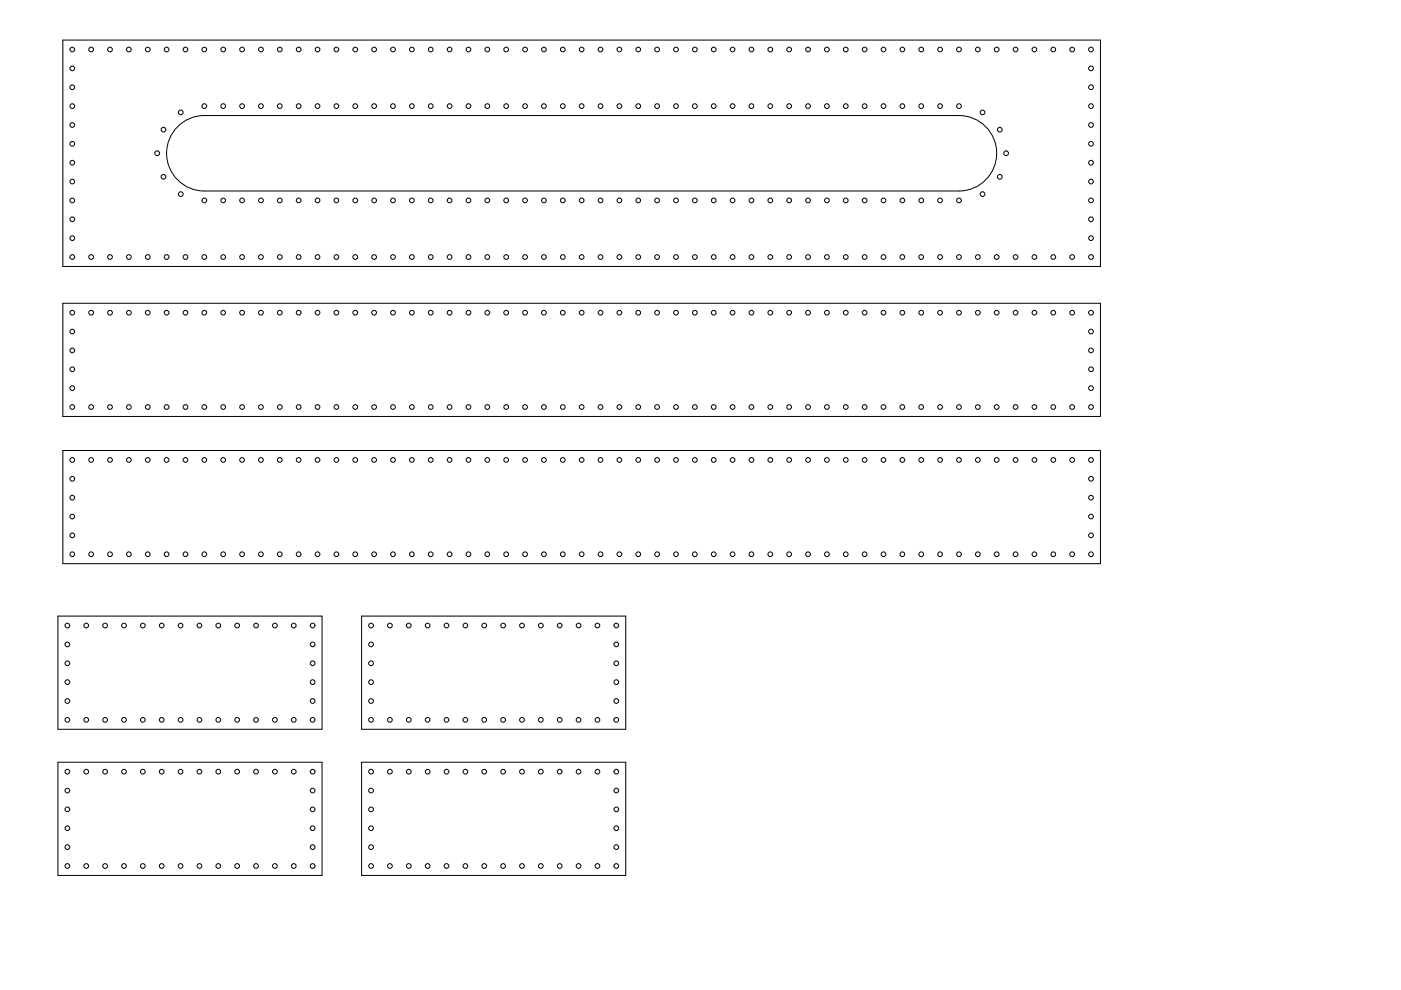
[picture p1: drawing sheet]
<svg xmlns="http://www.w3.org/2000/svg" width="297mm" height="210mm" viewBox="0 0 297 210" stroke-linecap="round" stroke-linejoin="round" font-family="sans-serif">
<g fill="none" stroke="#000" stroke-width=".21">
<path d="M13.3 8.5h220v48h-220zM37.7 26.8a8 8 0 0 1 5.6-2.3h160a8 8 0 0 1 8 8 8 8 0 0 1-8 8h-160a8 8 0 0 1-7.4-4.9 8 8 0 0 1 1.8-8.8zM13.3 64.3h220v24h-220zM13.3 95.5h220v24h-220zM12.3 130.6h56v24h-56zM76.7 130.6h56v24h-56zM12.3 161.6h56v24h-56zM76.7 161.6h56v24h-56z"/>
<circle cx="15.3" cy="14.5" r=".5"/>
<circle cx="15.3" cy="18.5" r=".5"/>
<circle cx="15.3" cy="10.5" r=".5"/>
<circle cx="19.3" cy="10.5" r=".5"/>
<circle cx="23.3" cy="10.5" r=".5"/>
<circle cx="27.3" cy="10.5" r=".5"/>
<circle cx="31.3" cy="10.5" r=".5"/>
<circle cx="35.3" cy="10.5" r=".5"/>
<circle cx="39.3" cy="10.5" r=".5"/>
<circle cx="43.3" cy="10.5" r=".5"/>
<circle cx="47.3" cy="10.5" r=".5"/>
<circle cx="51.3" cy="10.5" r=".5"/>
<circle cx="55.3" cy="10.5" r=".5"/>
<circle cx="59.3" cy="10.5" r=".5"/>
<circle cx="63.3" cy="10.5" r=".5"/>
<circle cx="67.3" cy="10.5" r=".5"/>
<circle cx="71.3" cy="10.5" r=".5"/>
<circle cx="75.3" cy="10.5" r=".5"/>
<circle cx="79.3" cy="10.5" r=".5"/>
<circle cx="83.3" cy="10.5" r=".5"/>
<circle cx="87.3" cy="10.5" r=".5"/>
<circle cx="91.3" cy="10.5" r=".5"/>
<circle cx="95.3" cy="10.5" r=".5"/>
<circle cx="99.3" cy="10.5" r=".5"/>
<circle cx="103.3" cy="10.5" r=".5"/>
<circle cx="107.3" cy="10.5" r=".5"/>
<circle cx="111.3" cy="10.5" r=".5"/>
<circle cx="115.3" cy="10.5" r=".5"/>
<circle cx="119.3" cy="10.5" r=".5"/>
<circle cx="123.3" cy="10.5" r=".5"/>
<circle cx="127.3" cy="10.5" r=".5"/>
<circle cx="131.3" cy="10.5" r=".5"/>
<circle cx="135.3" cy="10.5" r=".5"/>
<circle cx="139.3" cy="10.5" r=".5"/>
<circle cx="143.3" cy="10.5" r=".5"/>
<circle cx="147.3" cy="10.5" r=".5"/>
<circle cx="151.3" cy="10.5" r=".5"/>
<circle cx="155.3" cy="10.5" r=".5"/>
<circle cx="159.3" cy="10.5" r=".5"/>
<circle cx="163.3" cy="10.5" r=".5"/>
<circle cx="167.3" cy="10.5" r=".5"/>
<circle cx="171.3" cy="10.5" r=".5"/>
<circle cx="175.3" cy="10.5" r=".5"/>
<circle cx="179.3" cy="10.5" r=".5"/>
<circle cx="183.3" cy="10.5" r=".5"/>
<circle cx="187.3" cy="10.5" r=".5"/>
<circle cx="191.3" cy="10.5" r=".5"/>
<circle cx="195.3" cy="10.5" r=".5"/>
<circle cx="199.3" cy="10.5" r=".5"/>
<circle cx="203.3" cy="10.5" r=".5"/>
<circle cx="207.3" cy="10.5" r=".5"/>
<circle cx="211.3" cy="10.5" r=".5"/>
<circle cx="215.3" cy="10.5" r=".5"/>
<circle cx="219.3" cy="10.5" r=".5"/>
<circle cx="223.3" cy="10.5" r=".5"/>
<circle cx="227.3" cy="10.5" r=".5"/>
<circle cx="231.3" cy="10.5" r=".5"/>
<circle cx="231.3" cy="14.5" r=".5"/>
<circle cx="231.3" cy="18.5" r=".5"/>
<circle cx="15.3" cy="38.5" r=".5"/>
<circle cx="15.3" cy="26.5" r=".5"/>
<circle cx="15.3" cy="34.5" r=".5"/>
<circle cx="15.3" cy="30.5" r=".5"/>
<circle cx="15.3" cy="22.5" r=".5"/>
<circle cx="33.3" cy="32.5" r=".5"/>
<circle cx="34.7" cy="27.5" r=".5"/>
<circle cx="34.7" cy="37.5" r=".5"/>
<circle cx="38.3" cy="23.8" r=".5"/>
<circle cx="43.3" cy="22.5" r=".5"/>
<circle cx="47.3" cy="22.5" r=".5"/>
<circle cx="51.3" cy="22.5" r=".5"/>
<circle cx="55.3" cy="22.5" r=".5"/>
<circle cx="59.3" cy="22.5" r=".5"/>
<circle cx="63.3" cy="22.5" r=".5"/>
<circle cx="67.3" cy="22.5" r=".5"/>
<circle cx="71.3" cy="22.5" r=".5"/>
<circle cx="75.3" cy="22.5" r=".5"/>
<circle cx="79.3" cy="22.5" r=".5"/>
<circle cx="83.3" cy="22.5" r=".5"/>
<circle cx="87.3" cy="22.5" r=".5"/>
<circle cx="91.3" cy="22.5" r=".5"/>
<circle cx="95.3" cy="22.5" r=".5"/>
<circle cx="99.3" cy="22.5" r=".5"/>
<circle cx="103.3" cy="22.5" r=".5"/>
<circle cx="107.3" cy="22.5" r=".5"/>
<circle cx="111.3" cy="22.5" r=".5"/>
<circle cx="115.3" cy="22.5" r=".5"/>
<circle cx="119.3" cy="22.5" r=".5"/>
<circle cx="123.3" cy="22.5" r=".5"/>
<circle cx="127.3" cy="22.5" r=".5"/>
<circle cx="131.3" cy="22.5" r=".5"/>
<circle cx="135.3" cy="22.5" r=".5"/>
<circle cx="139.3" cy="22.5" r=".5"/>
<circle cx="143.3" cy="22.5" r=".5"/>
<circle cx="147.3" cy="22.5" r=".5"/>
<circle cx="151.3" cy="22.5" r=".5"/>
<circle cx="155.3" cy="22.5" r=".5"/>
<circle cx="159.3" cy="22.5" r=".5"/>
<circle cx="163.3" cy="22.5" r=".5"/>
<circle cx="167.3" cy="22.5" r=".5"/>
<circle cx="171.3" cy="22.5" r=".5"/>
<circle cx="175.3" cy="22.5" r=".5"/>
<circle cx="179.3" cy="22.5" r=".5"/>
<circle cx="183.3" cy="22.5" r=".5"/>
<circle cx="187.3" cy="22.5" r=".5"/>
<circle cx="191.3" cy="22.5" r=".5"/>
<circle cx="195.3" cy="22.5" r=".5"/>
<circle cx="199.3" cy="22.5" r=".5"/>
<circle cx="203.3" cy="22.5" r=".5"/>
<circle cx="208.3" cy="23.8" r=".5"/>
<circle cx="212" cy="37.5" r=".5"/>
<circle cx="212" cy="27.5" r=".5"/>
<circle cx="213.3" cy="32.5" r=".5"/>
<circle cx="231.3" cy="38.5" r=".5"/>
<circle cx="231.3" cy="26.5" r=".5"/>
<circle cx="231.3" cy="34.5" r=".5"/>
<circle cx="231.3" cy="30.5" r=".5"/>
<circle cx="231.3" cy="22.5" r=".5"/>
<circle cx="15.3" cy="50.5" r=".5"/>
<circle cx="15.3" cy="46.5" r=".5"/>
<circle cx="15.3" cy="42.5" r=".5"/>
<circle cx="15.3" cy="54.5" r=".5"/>
<circle cx="19.3" cy="54.5" r=".5"/>
<circle cx="23.3" cy="54.5" r=".5"/>
<circle cx="27.3" cy="54.5" r=".5"/>
<circle cx="31.3" cy="54.5" r=".5"/>
<circle cx="35.3" cy="54.5" r=".5"/>
<circle cx="38.3" cy="41.2" r=".5"/>
<circle cx="39.3" cy="54.5" r=".5"/>
<circle cx="43.3" cy="54.5" r=".5"/>
<circle cx="43.3" cy="42.5" r=".5"/>
<circle cx="47.3" cy="54.5" r=".5"/>
<circle cx="47.3" cy="42.5" r=".5"/>
<circle cx="51.3" cy="54.5" r=".5"/>
<circle cx="51.3" cy="42.5" r=".5"/>
<circle cx="55.3" cy="54.5" r=".5"/>
<circle cx="55.3" cy="42.5" r=".5"/>
<circle cx="59.3" cy="54.5" r=".5"/>
<circle cx="59.3" cy="42.5" r=".5"/>
<circle cx="63.3" cy="54.5" r=".5"/>
<circle cx="63.3" cy="42.5" r=".5"/>
<circle cx="67.3" cy="54.5" r=".5"/>
<circle cx="67.3" cy="42.5" r=".5"/>
<circle cx="71.3" cy="54.5" r=".5"/>
<circle cx="71.3" cy="42.5" r=".5"/>
<circle cx="75.3" cy="54.5" r=".5"/>
<circle cx="75.3" cy="42.5" r=".5"/>
<circle cx="79.3" cy="54.5" r=".5"/>
<circle cx="79.3" cy="42.5" r=".5"/>
<circle cx="83.3" cy="54.5" r=".5"/>
<circle cx="83.3" cy="42.5" r=".5"/>
<circle cx="87.3" cy="54.5" r=".5"/>
<circle cx="87.3" cy="42.5" r=".5"/>
<circle cx="91.3" cy="54.5" r=".5"/>
<circle cx="91.3" cy="42.5" r=".5"/>
<circle cx="95.3" cy="54.5" r=".5"/>
<circle cx="95.3" cy="42.5" r=".5"/>
<circle cx="99.3" cy="54.5" r=".5"/>
<circle cx="99.3" cy="42.5" r=".5"/>
<circle cx="103.3" cy="54.5" r=".5"/>
<circle cx="103.3" cy="42.5" r=".5"/>
<circle cx="107.3" cy="54.5" r=".5"/>
<circle cx="107.3" cy="42.5" r=".5"/>
<circle cx="111.3" cy="54.5" r=".5"/>
<circle cx="111.3" cy="42.5" r=".5"/>
<circle cx="115.3" cy="54.5" r=".5"/>
<circle cx="115.3" cy="42.5" r=".5"/>
<circle cx="119.3" cy="54.5" r=".5"/>
<circle cx="119.3" cy="42.5" r=".5"/>
<circle cx="123.3" cy="54.5" r=".5"/>
<circle cx="123.3" cy="42.5" r=".5"/>
<circle cx="127.3" cy="54.5" r=".5"/>
<circle cx="127.3" cy="42.5" r=".5"/>
<circle cx="131.3" cy="54.5" r=".5"/>
<circle cx="131.3" cy="42.5" r=".5"/>
<circle cx="135.3" cy="54.5" r=".5"/>
<circle cx="135.3" cy="42.5" r=".5"/>
<circle cx="139.3" cy="54.5" r=".5"/>
<circle cx="139.3" cy="42.5" r=".5"/>
<circle cx="143.3" cy="54.5" r=".5"/>
<circle cx="143.3" cy="42.5" r=".5"/>
<circle cx="147.3" cy="54.5" r=".5"/>
<circle cx="147.3" cy="42.5" r=".5"/>
<circle cx="151.3" cy="54.5" r=".5"/>
<circle cx="151.3" cy="42.5" r=".5"/>
<circle cx="155.3" cy="54.5" r=".5"/>
<circle cx="155.3" cy="42.5" r=".5"/>
<circle cx="159.3" cy="54.5" r=".5"/>
<circle cx="159.3" cy="42.5" r=".5"/>
<circle cx="163.3" cy="54.5" r=".5"/>
<circle cx="163.3" cy="42.5" r=".5"/>
<circle cx="167.3" cy="54.5" r=".5"/>
<circle cx="167.3" cy="42.5" r=".5"/>
<circle cx="171.3" cy="54.5" r=".5"/>
<circle cx="171.3" cy="42.5" r=".5"/>
<circle cx="175.3" cy="54.5" r=".5"/>
<circle cx="175.3" cy="42.5" r=".5"/>
<circle cx="179.3" cy="54.5" r=".5"/>
<circle cx="179.3" cy="42.5" r=".5"/>
<circle cx="183.3" cy="54.5" r=".5"/>
<circle cx="183.3" cy="42.5" r=".5"/>
<circle cx="187.3" cy="54.5" r=".5"/>
<circle cx="187.3" cy="42.5" r=".5"/>
<circle cx="191.3" cy="54.5" r=".5"/>
<circle cx="191.3" cy="42.5" r=".5"/>
<circle cx="195.3" cy="54.5" r=".5"/>
<circle cx="195.3" cy="42.5" r=".5"/>
<circle cx="199.3" cy="54.5" r=".5"/>
<circle cx="199.3" cy="42.5" r=".5"/>
<circle cx="203.3" cy="54.5" r=".5"/>
<circle cx="203.3" cy="42.5" r=".5"/>
<circle cx="207.3" cy="54.5" r=".5"/>
<circle cx="208.3" cy="41.2" r=".5"/>
<circle cx="211.3" cy="54.5" r=".5"/>
<circle cx="215.3" cy="54.5" r=".5"/>
<circle cx="219.3" cy="54.5" r=".5"/>
<circle cx="223.3" cy="54.5" r=".5"/>
<circle cx="227.3" cy="54.5" r=".5"/>
<circle cx="231.3" cy="46.5" r=".5"/>
<circle cx="231.3" cy="54.5" r=".5"/>
<circle cx="231.3" cy="50.5" r=".5"/>
<circle cx="231.3" cy="42.5" r=".5"/>
<circle cx="15.3" cy="70.3" r=".5"/>
<circle cx="15.3" cy="78.3" r=".5"/>
<circle cx="15.3" cy="74.3" r=".5"/>
<circle cx="15.3" cy="66.3" r=".5"/>
<circle cx="19.3" cy="66.3" r=".5"/>
<circle cx="23.3" cy="66.3" r=".5"/>
<circle cx="27.3" cy="66.3" r=".5"/>
<circle cx="31.3" cy="66.3" r=".5"/>
<circle cx="35.3" cy="66.3" r=".5"/>
<circle cx="39.3" cy="66.3" r=".5"/>
<circle cx="43.3" cy="66.3" r=".5"/>
<circle cx="47.3" cy="66.3" r=".5"/>
<circle cx="51.3" cy="66.3" r=".5"/>
<circle cx="55.3" cy="66.3" r=".5"/>
<circle cx="59.3" cy="66.3" r=".5"/>
<circle cx="63.3" cy="66.3" r=".5"/>
<circle cx="67.3" cy="66.3" r=".5"/>
<circle cx="71.3" cy="66.3" r=".5"/>
<circle cx="75.3" cy="66.3" r=".5"/>
<circle cx="79.3" cy="66.3" r=".5"/>
<circle cx="83.3" cy="66.3" r=".5"/>
<circle cx="87.3" cy="66.3" r=".5"/>
<circle cx="91.3" cy="66.3" r=".5"/>
<circle cx="95.3" cy="66.3" r=".5"/>
<circle cx="99.3" cy="66.3" r=".5"/>
<circle cx="103.3" cy="66.3" r=".5"/>
<circle cx="107.3" cy="66.3" r=".5"/>
<circle cx="111.3" cy="66.3" r=".5"/>
<circle cx="115.3" cy="66.3" r=".5"/>
<circle cx="119.3" cy="66.3" r=".5"/>
<circle cx="123.3" cy="66.3" r=".5"/>
<circle cx="127.3" cy="66.3" r=".5"/>
<circle cx="131.3" cy="66.3" r=".5"/>
<circle cx="135.3" cy="66.3" r=".5"/>
<circle cx="139.3" cy="66.3" r=".5"/>
<circle cx="143.3" cy="66.3" r=".5"/>
<circle cx="147.3" cy="66.3" r=".5"/>
<circle cx="151.3" cy="66.3" r=".5"/>
<circle cx="155.3" cy="66.3" r=".5"/>
<circle cx="159.3" cy="66.3" r=".5"/>
<circle cx="163.3" cy="66.3" r=".5"/>
<circle cx="167.3" cy="66.3" r=".5"/>
<circle cx="171.3" cy="66.3" r=".5"/>
<circle cx="175.3" cy="66.3" r=".5"/>
<circle cx="179.3" cy="66.3" r=".5"/>
<circle cx="183.3" cy="66.3" r=".5"/>
<circle cx="187.3" cy="66.3" r=".5"/>
<circle cx="191.3" cy="66.3" r=".5"/>
<circle cx="195.3" cy="66.3" r=".5"/>
<circle cx="199.3" cy="66.3" r=".5"/>
<circle cx="203.3" cy="66.3" r=".5"/>
<circle cx="207.3" cy="66.3" r=".5"/>
<circle cx="211.3" cy="66.3" r=".5"/>
<circle cx="215.3" cy="66.3" r=".5"/>
<circle cx="219.3" cy="66.3" r=".5"/>
<circle cx="223.3" cy="66.3" r=".5"/>
<circle cx="227.3" cy="66.3" r=".5"/>
<circle cx="231.3" cy="70.3" r=".5"/>
<circle cx="231.3" cy="78.3" r=".5"/>
<circle cx="231.3" cy="74.3" r=".5"/>
<circle cx="231.3" cy="66.3" r=".5"/>
<circle cx="15.3" cy="82.3" r=".5"/>
<circle cx="15.3" cy="97.5" r=".5"/>
<circle cx="15.3" cy="86.3" r=".5"/>
<circle cx="19.3" cy="97.5" r=".5"/>
<circle cx="19.3" cy="86.3" r=".5"/>
<circle cx="23.3" cy="97.5" r=".5"/>
<circle cx="23.3" cy="86.3" r=".5"/>
<circle cx="27.3" cy="97.5" r=".5"/>
<circle cx="27.3" cy="86.3" r=".5"/>
<circle cx="31.3" cy="86.3" r=".5"/>
<circle cx="31.3" cy="97.5" r=".5"/>
<circle cx="35.3" cy="86.3" r=".5"/>
<circle cx="35.3" cy="97.5" r=".5"/>
<circle cx="39.3" cy="97.5" r=".5"/>
<circle cx="39.3" cy="86.3" r=".5"/>
<circle cx="43.3" cy="97.5" r=".5"/>
<circle cx="43.3" cy="86.3" r=".5"/>
<circle cx="47.3" cy="97.5" r=".5"/>
<circle cx="47.3" cy="86.3" r=".5"/>
<circle cx="51.3" cy="86.3" r=".5"/>
<circle cx="51.3" cy="97.5" r=".5"/>
<circle cx="55.3" cy="97.5" r=".5"/>
<circle cx="55.3" cy="86.3" r=".5"/>
<circle cx="59.3" cy="97.5" r=".5"/>
<circle cx="59.3" cy="86.3" r=".5"/>
<circle cx="63.3" cy="86.3" r=".5"/>
<circle cx="63.3" cy="97.5" r=".5"/>
<circle cx="67.3" cy="97.5" r=".5"/>
<circle cx="67.3" cy="86.3" r=".5"/>
<circle cx="71.3" cy="97.5" r=".5"/>
<circle cx="71.3" cy="86.3" r=".5"/>
<circle cx="75.3" cy="86.3" r=".5"/>
<circle cx="75.3" cy="97.5" r=".5"/>
<circle cx="79.3" cy="97.5" r=".5"/>
<circle cx="79.3" cy="86.3" r=".5"/>
<circle cx="83.3" cy="86.3" r=".5"/>
<circle cx="83.3" cy="97.5" r=".5"/>
<circle cx="87.3" cy="97.5" r=".5"/>
<circle cx="87.3" cy="86.3" r=".5"/>
<circle cx="91.3" cy="97.5" r=".5"/>
<circle cx="91.3" cy="86.3" r=".5"/>
<circle cx="95.3" cy="97.5" r=".5"/>
<circle cx="95.3" cy="86.3" r=".5"/>
<circle cx="99.3" cy="86.3" r=".5"/>
<circle cx="99.3" cy="97.5" r=".5"/>
<circle cx="103.3" cy="86.3" r=".5"/>
<circle cx="103.3" cy="97.5" r=".5"/>
<circle cx="107.3" cy="86.3" r=".5"/>
<circle cx="107.3" cy="97.5" r=".5"/>
<circle cx="111.3" cy="97.5" r=".5"/>
<circle cx="111.3" cy="86.3" r=".5"/>
<circle cx="115.3" cy="86.3" r=".5"/>
<circle cx="115.3" cy="97.5" r=".5"/>
<circle cx="119.3" cy="97.5" r=".5"/>
<circle cx="119.3" cy="86.3" r=".5"/>
<circle cx="123.3" cy="97.5" r=".5"/>
<circle cx="123.3" cy="86.3" r=".5"/>
<circle cx="127.3" cy="86.3" r=".5"/>
<circle cx="127.3" cy="97.5" r=".5"/>
<circle cx="131.3" cy="86.3" r=".5"/>
<circle cx="131.3" cy="97.5" r=".5"/>
<circle cx="135.3" cy="86.3" r=".5"/>
<circle cx="135.3" cy="97.5" r=".5"/>
<circle cx="139.3" cy="97.5" r=".5"/>
<circle cx="139.3" cy="86.3" r=".5"/>
<circle cx="143.3" cy="86.3" r=".5"/>
<circle cx="143.3" cy="97.5" r=".5"/>
<circle cx="147.3" cy="97.5" r=".5"/>
<circle cx="147.3" cy="86.3" r=".5"/>
<circle cx="151.3" cy="97.5" r=".5"/>
<circle cx="151.3" cy="86.3" r=".5"/>
<circle cx="155.3" cy="97.5" r=".5"/>
<circle cx="155.3" cy="86.3" r=".5"/>
<circle cx="159.3" cy="97.5" r=".5"/>
<circle cx="159.3" cy="86.3" r=".5"/>
<circle cx="163.3" cy="97.5" r=".5"/>
<circle cx="163.3" cy="86.3" r=".5"/>
<circle cx="167.3" cy="86.3" r=".5"/>
<circle cx="167.3" cy="97.5" r=".5"/>
<circle cx="171.3" cy="97.5" r=".5"/>
<circle cx="171.3" cy="86.3" r=".5"/>
<circle cx="175.3" cy="86.3" r=".5"/>
<circle cx="175.3" cy="97.5" r=".5"/>
<circle cx="179.3" cy="86.3" r=".5"/>
<circle cx="179.3" cy="97.5" r=".5"/>
<circle cx="183.3" cy="86.3" r=".5"/>
<circle cx="183.3" cy="97.5" r=".5"/>
<circle cx="187.3" cy="86.3" r=".5"/>
<circle cx="187.3" cy="97.5" r=".5"/>
<circle cx="191.3" cy="86.3" r=".5"/>
<circle cx="191.3" cy="97.5" r=".5"/>
<circle cx="195.3" cy="86.3" r=".5"/>
<circle cx="195.3" cy="97.5" r=".5"/>
<circle cx="199.3" cy="86.3" r=".5"/>
<circle cx="199.3" cy="97.5" r=".5"/>
<circle cx="203.3" cy="97.5" r=".5"/>
<circle cx="203.3" cy="86.3" r=".5"/>
<circle cx="207.3" cy="86.3" r=".5"/>
<circle cx="207.3" cy="97.5" r=".5"/>
<circle cx="211.3" cy="97.5" r=".5"/>
<circle cx="211.3" cy="86.3" r=".5"/>
<circle cx="215.3" cy="86.3" r=".5"/>
<circle cx="215.3" cy="97.5" r=".5"/>
<circle cx="219.3" cy="86.3" r=".5"/>
<circle cx="219.3" cy="97.5" r=".5"/>
<circle cx="223.3" cy="97.5" r=".5"/>
<circle cx="223.3" cy="86.3" r=".5"/>
<circle cx="227.3" cy="86.3" r=".5"/>
<circle cx="227.3" cy="97.5" r=".5"/>
<circle cx="231.3" cy="82.3" r=".5"/>
<circle cx="231.3" cy="86.3" r=".5"/>
<circle cx="231.3" cy="97.5" r=".5"/>
<circle cx="15.3" cy="113.5" r=".5"/>
<circle cx="15.3" cy="101.5" r=".5"/>
<circle cx="15.3" cy="105.5" r=".5"/>
<circle cx="15.3" cy="109.5" r=".5"/>
<circle cx="15.3" cy="117.5" r=".5"/>
<circle cx="19.3" cy="117.5" r=".5"/>
<circle cx="23.3" cy="117.5" r=".5"/>
<circle cx="27.3" cy="117.5" r=".5"/>
<circle cx="31.3" cy="117.5" r=".5"/>
<circle cx="35.3" cy="117.5" r=".5"/>
<circle cx="39.3" cy="117.5" r=".5"/>
<circle cx="43.3" cy="117.5" r=".5"/>
<circle cx="47.3" cy="117.5" r=".5"/>
<circle cx="51.3" cy="117.5" r=".5"/>
<circle cx="55.3" cy="117.5" r=".5"/>
<circle cx="59.3" cy="117.5" r=".5"/>
<circle cx="63.3" cy="117.5" r=".5"/>
<circle cx="67.3" cy="117.5" r=".5"/>
<circle cx="71.3" cy="117.5" r=".5"/>
<circle cx="75.3" cy="117.5" r=".5"/>
<circle cx="79.3" cy="117.5" r=".5"/>
<circle cx="83.3" cy="117.5" r=".5"/>
<circle cx="87.3" cy="117.5" r=".5"/>
<circle cx="91.3" cy="117.5" r=".5"/>
<circle cx="95.3" cy="117.5" r=".5"/>
<circle cx="99.3" cy="117.5" r=".5"/>
<circle cx="103.3" cy="117.5" r=".5"/>
<circle cx="107.3" cy="117.5" r=".5"/>
<circle cx="111.3" cy="117.5" r=".5"/>
<circle cx="115.3" cy="117.5" r=".5"/>
<circle cx="119.3" cy="117.5" r=".5"/>
<circle cx="123.3" cy="117.5" r=".5"/>
<circle cx="127.3" cy="117.5" r=".5"/>
<circle cx="131.3" cy="117.5" r=".5"/>
<circle cx="135.3" cy="117.5" r=".5"/>
<circle cx="139.3" cy="117.5" r=".5"/>
<circle cx="143.3" cy="117.5" r=".5"/>
<circle cx="147.3" cy="117.5" r=".5"/>
<circle cx="151.3" cy="117.5" r=".5"/>
<circle cx="155.3" cy="117.5" r=".5"/>
<circle cx="159.3" cy="117.5" r=".5"/>
<circle cx="163.3" cy="117.5" r=".5"/>
<circle cx="167.3" cy="117.5" r=".5"/>
<circle cx="171.3" cy="117.5" r=".5"/>
<circle cx="175.3" cy="117.5" r=".5"/>
<circle cx="179.3" cy="117.5" r=".5"/>
<circle cx="183.3" cy="117.5" r=".5"/>
<circle cx="187.3" cy="117.5" r=".5"/>
<circle cx="191.3" cy="117.5" r=".5"/>
<circle cx="195.3" cy="117.5" r=".5"/>
<circle cx="199.3" cy="117.5" r=".5"/>
<circle cx="203.3" cy="117.5" r=".5"/>
<circle cx="207.3" cy="117.5" r=".5"/>
<circle cx="211.3" cy="117.5" r=".5"/>
<circle cx="215.3" cy="117.5" r=".5"/>
<circle cx="219.3" cy="117.5" r=".5"/>
<circle cx="223.3" cy="117.5" r=".5"/>
<circle cx="227.3" cy="117.5" r=".5"/>
<circle cx="231.3" cy="113.5" r=".5"/>
<circle cx="231.3" cy="101.5" r=".5"/>
<circle cx="231.3" cy="109.5" r=".5"/>
<circle cx="231.3" cy="105.5" r=".5"/>
<circle cx="231.3" cy="117.5" r=".5"/>
<circle cx="14.3" cy="136.6" r=".5"/>
<circle cx="14.3" cy="132.6" r=".5"/>
<circle cx="18.3" cy="132.6" r=".5"/>
<circle cx="22.3" cy="132.6" r=".5"/>
<circle cx="26.3" cy="132.6" r=".5"/>
<circle cx="30.3" cy="132.6" r=".5"/>
<circle cx="34.3" cy="132.6" r=".5"/>
<circle cx="38.3" cy="132.6" r=".5"/>
<circle cx="42.3" cy="132.6" r=".5"/>
<circle cx="46.3" cy="132.6" r=".5"/>
<circle cx="50.3" cy="132.6" r=".5"/>
<circle cx="54.3" cy="132.6" r=".5"/>
<circle cx="58.3" cy="132.6" r=".5"/>
<circle cx="62.3" cy="132.6" r=".5"/>
<circle cx="66.3" cy="136.6" r=".5"/>
<circle cx="66.3" cy="132.6" r=".5"/>
<circle cx="78.7" cy="136.6" r=".5"/>
<circle cx="78.7" cy="132.6" r=".5"/>
<circle cx="82.7" cy="132.6" r=".5"/>
<circle cx="86.7" cy="132.6" r=".5"/>
<circle cx="90.7" cy="132.6" r=".5"/>
<circle cx="94.7" cy="132.6" r=".5"/>
<circle cx="98.7" cy="132.6" r=".5"/>
<circle cx="102.7" cy="132.6" r=".5"/>
<circle cx="106.7" cy="132.6" r=".5"/>
<circle cx="110.7" cy="132.6" r=".5"/>
<circle cx="114.7" cy="132.6" r=".5"/>
<circle cx="118.7" cy="132.6" r=".5"/>
<circle cx="122.7" cy="132.6" r=".5"/>
<circle cx="126.7" cy="132.6" r=".5"/>
<circle cx="130.7" cy="136.6" r=".5"/>
<circle cx="130.7" cy="132.6" r=".5"/>
<circle cx="14.3" cy="148.6" r=".5"/>
<circle cx="14.3" cy="140.6" r=".5"/>
<circle cx="14.3" cy="144.6" r=".5"/>
<circle cx="14.3" cy="152.6" r=".5"/>
<circle cx="18.3" cy="152.6" r=".5"/>
<circle cx="22.3" cy="152.6" r=".5"/>
<circle cx="26.3" cy="152.6" r=".5"/>
<circle cx="30.3" cy="152.6" r=".5"/>
<circle cx="34.3" cy="152.6" r=".5"/>
<circle cx="38.3" cy="152.6" r=".5"/>
<circle cx="42.3" cy="152.6" r=".5"/>
<circle cx="46.3" cy="152.6" r=".5"/>
<circle cx="50.3" cy="152.6" r=".5"/>
<circle cx="54.3" cy="152.6" r=".5"/>
<circle cx="58.3" cy="152.6" r=".5"/>
<circle cx="62.3" cy="152.6" r=".5"/>
<circle cx="66.3" cy="148.6" r=".5"/>
<circle cx="66.3" cy="140.6" r=".5"/>
<circle cx="66.3" cy="144.6" r=".5"/>
<circle cx="66.3" cy="152.6" r=".5"/>
<circle cx="78.7" cy="148.6" r=".5"/>
<circle cx="78.7" cy="140.6" r=".5"/>
<circle cx="78.7" cy="144.6" r=".5"/>
<circle cx="78.7" cy="152.6" r=".5"/>
<circle cx="82.7" cy="152.6" r=".5"/>
<circle cx="86.7" cy="152.6" r=".5"/>
<circle cx="90.7" cy="152.6" r=".5"/>
<circle cx="94.7" cy="152.6" r=".5"/>
<circle cx="98.7" cy="152.6" r=".5"/>
<circle cx="102.7" cy="152.6" r=".5"/>
<circle cx="106.7" cy="152.6" r=".5"/>
<circle cx="110.7" cy="152.6" r=".5"/>
<circle cx="114.7" cy="152.6" r=".5"/>
<circle cx="118.7" cy="152.6" r=".5"/>
<circle cx="122.7" cy="152.6" r=".5"/>
<circle cx="126.7" cy="152.6" r=".5"/>
<circle cx="130.7" cy="148.6" r=".5"/>
<circle cx="130.7" cy="140.6" r=".5"/>
<circle cx="130.7" cy="144.6" r=".5"/>
<circle cx="130.7" cy="152.6" r=".5"/>
<circle cx="14.3" cy="179.6" r=".5"/>
<circle cx="14.3" cy="167.6" r=".5"/>
<circle cx="14.3" cy="175.6" r=".5"/>
<circle cx="14.3" cy="171.6" r=".5"/>
<circle cx="14.3" cy="163.6" r=".5"/>
<circle cx="18.3" cy="163.6" r=".5"/>
<circle cx="22.3" cy="163.6" r=".5"/>
<circle cx="26.3" cy="163.6" r=".5"/>
<circle cx="30.3" cy="163.6" r=".5"/>
<circle cx="34.3" cy="163.6" r=".5"/>
<circle cx="38.3" cy="163.6" r=".5"/>
<circle cx="42.3" cy="163.6" r=".5"/>
<circle cx="46.3" cy="163.6" r=".5"/>
<circle cx="50.3" cy="163.6" r=".5"/>
<circle cx="54.3" cy="163.6" r=".5"/>
<circle cx="58.3" cy="163.6" r=".5"/>
<circle cx="62.3" cy="163.6" r=".5"/>
<circle cx="66.3" cy="167.6" r=".5"/>
<circle cx="66.3" cy="179.6" r=".5"/>
<circle cx="66.3" cy="175.6" r=".5"/>
<circle cx="66.3" cy="171.6" r=".5"/>
<circle cx="66.3" cy="163.6" r=".5"/>
<circle cx="78.7" cy="179.6" r=".5"/>
<circle cx="78.7" cy="167.6" r=".5"/>
<circle cx="78.7" cy="175.6" r=".5"/>
<circle cx="78.7" cy="171.6" r=".5"/>
<circle cx="78.7" cy="163.6" r=".5"/>
<circle cx="82.7" cy="163.6" r=".5"/>
<circle cx="86.7" cy="163.6" r=".5"/>
<circle cx="90.7" cy="163.6" r=".5"/>
<circle cx="94.7" cy="163.6" r=".5"/>
<circle cx="98.7" cy="163.6" r=".5"/>
<circle cx="102.7" cy="163.6" r=".5"/>
<circle cx="106.7" cy="163.6" r=".5"/>
<circle cx="110.7" cy="163.6" r=".5"/>
<circle cx="114.7" cy="163.6" r=".5"/>
<circle cx="118.7" cy="163.6" r=".5"/>
<circle cx="122.7" cy="163.6" r=".5"/>
<circle cx="126.7" cy="163.6" r=".5"/>
<circle cx="130.7" cy="167.6" r=".5"/>
<circle cx="130.7" cy="179.6" r=".5"/>
<circle cx="130.7" cy="175.6" r=".5"/>
<circle cx="130.7" cy="171.6" r=".5"/>
<circle cx="130.7" cy="163.6" r=".5"/>
<circle cx="14.3" cy="183.6" r=".5"/>
<circle cx="18.3" cy="183.6" r=".5"/>
<circle cx="22.3" cy="183.6" r=".5"/>
<circle cx="26.3" cy="183.6" r=".5"/>
<circle cx="30.3" cy="183.6" r=".5"/>
<circle cx="34.3" cy="183.6" r=".5"/>
<circle cx="38.3" cy="183.6" r=".5"/>
<circle cx="42.3" cy="183.6" r=".5"/>
<circle cx="46.3" cy="183.6" r=".5"/>
<circle cx="50.3" cy="183.6" r=".5"/>
<circle cx="54.3" cy="183.6" r=".5"/>
<circle cx="58.3" cy="183.6" r=".5"/>
<circle cx="62.3" cy="183.6" r=".5"/>
<circle cx="66.3" cy="183.6" r=".5"/>
<circle cx="78.7" cy="183.6" r=".5"/>
<circle cx="82.7" cy="183.6" r=".5"/>
<circle cx="86.7" cy="183.6" r=".5"/>
<circle cx="90.7" cy="183.6" r=".5"/>
<circle cx="94.7" cy="183.6" r=".5"/>
<circle cx="98.7" cy="183.6" r=".5"/>
<circle cx="102.7" cy="183.6" r=".5"/>
<circle cx="106.7" cy="183.6" r=".5"/>
<circle cx="110.7" cy="183.6" r=".5"/>
<circle cx="114.7" cy="183.6" r=".5"/>
<circle cx="118.7" cy="183.6" r=".5"/>
<circle cx="122.7" cy="183.6" r=".5"/>
<circle cx="126.7" cy="183.6" r=".5"/>
<circle cx="130.7" cy="183.6" r=".5"/>
</g>
</svg>
